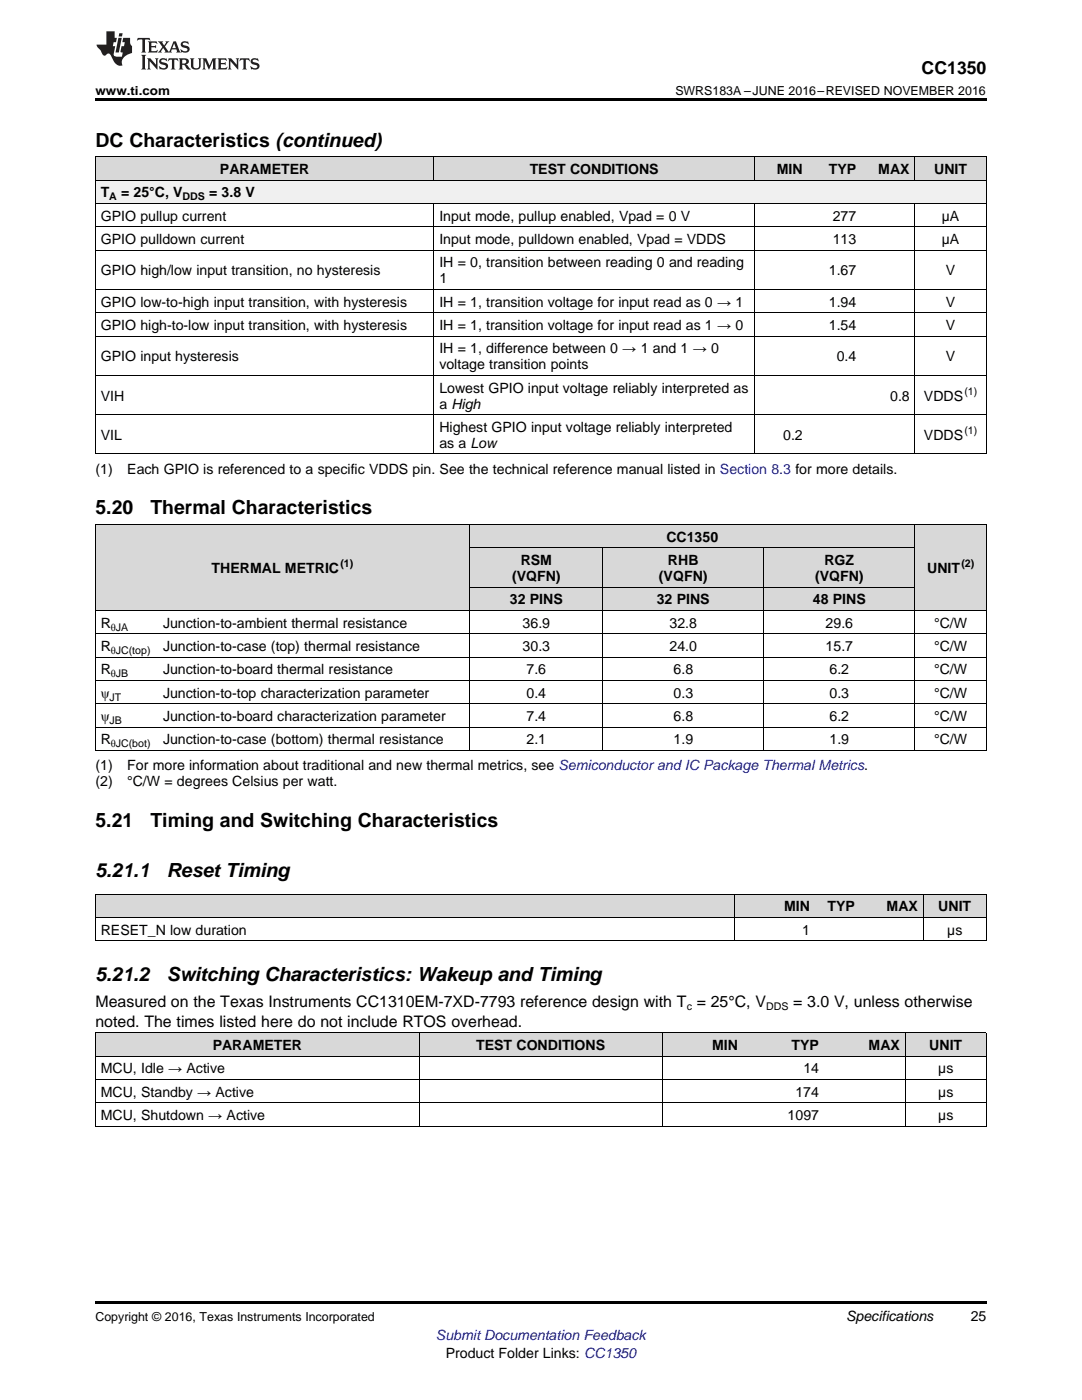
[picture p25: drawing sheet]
<svg xmlns="http://www.w3.org/2000/svg" width="216mm" height="279mm" viewBox="0 0 216 279" stroke-linecap="round" stroke-linejoin="round" font-family="sans-serif">
<defs><g id="words">
<g font-size="3.9">
<text x="19" y="29.3">DC Characteristics (continued)</text>
<text x="19" y="102.6">5.20</text>
<text x="30" y="102.6">Thermal Characteristics</text>
<text x="19" y="165">5.21</text>
<text x="30" y="165">Timing and Switching Characteristics</text>
<text x="19" y="175.1">5.21.1</text>
<text x="33.3" y="175.1">Reset Timing</text>
<text x="19" y="195.9">5.21.2</text>
<text x="33.3" y="195.9">Switching Characteristics: Wakeup and Timing</text>
</g>
<text font-size="3.5" x="183.9" y="14.8">CC1350</text>
<g font-size="3.2">
<text x="19" y="201">Measured on the Texas Instruments CC1310EM-7XD-7793 reference design with T = 25°C, V</text>
<text x="158.3" y="201">= 3.0 V, unless otherwise</text>
<text x="19" y="204.9">noted. The times listed here do not include RTOS overhead.</text>
</g>
<g font-size="2.8">
<text x="43.9" y="34.7">PARAMETER</text>
<text x="105.7" y="34.7">TEST CONDITIONS</text>
<text x="155" y="34.7">MIN</text>
<text x="165.4" y="34.7">TYP</text>
<text x="175.3" y="34.7">MAX</text>
<text x="186.4" y="34.7">UNIT</text>
<text x="20.1" y="39.4">T</text>
<text x="24.2" y="39.4">= 25°C, V</text>
<text x="41.7" y="39.4">= 3.8 V</text>
<text x="20.1" y="44.1">GPIO pullup current</text>
<text x="87.7" y="44.1">Input mode, pullup enabled, Vpad = 0 V</text>
<text x="166.2" y="44.1">277</text>
<text x="187.9" y="44.1">µA</text>
<text x="20.1" y="48.7">GPIO pulldown current</text>
<text x="87.7" y="48.7">Input mode, pulldown enabled, Vpad = VDDS</text>
<text x="87.7" y="53.4">IH = 0, transition between reading 0 and reading</text>
<text x="166.2" y="48.7">113</text>
<text x="187.9" y="48.7">µA</text>
<text x="20.1" y="55">GPIO high/low input transition, no hysteresis</text>
<text x="87.7" y="56.6">1</text>
<text x="165.4" y="55">1.67</text>
<text x="188.7" y="55">V</text>
<text x="20.1" y="61.2">GPIO low-to-high input transition, with hysteresis</text>
<text x="20.1" y="65.9">GPIO high-to-low input transition, with hysteresis</text>
<text x="87.7" y="61.2">IH = 1, transition voltage for input read as 0 → 1</text>
<text x="87.7" y="65.9">IH = 1, transition voltage for input read as 1 → 0</text>
<text x="165.4" y="61.2">1.94</text>
<text x="165.4" y="65.9">1.54</text>
<text x="188.7" y="61.2">V</text>
<text x="188.7" y="65.9">V</text>
<text x="87.7" y="70.5">IH = 1, difference between 0 → 1 and 1 → 0</text>
<text x="20.1" y="72.1">GPIO input hysteresis</text>
<text x="87.7" y="73.7">voltage transition points</text>
<text x="167" y="72.1">0.4</text>
<text x="188.7" y="72.1">V</text>
<text x="20.1" y="79.9">VIH</text>
<text x="87.7" y="78.4">Lowest GPIO input voltage reliably interpreted as</text>
<text x="87.7" y="81.5">a High</text>
<text x="177.6" y="79.9">0.8</text>
<text x="184.4" y="79.9">VDDS</text>
<text x="20.1" y="87.8">VIL</text>
<text x="87.7" y="86.2">Highest GPIO input voltage reliably interpreted</text>
<text x="87.7" y="89.4">as a Low</text>
<text x="156.3" y="87.8">0.2</text>
<text x="184.4" y="87.8">VDDS</text>
<text x="19" y="94.5">(1)</text>
<text x="25.4" y="94.5">Each GPIO is referenced to a specific VDDS pin. See the technical reference manual listed in Section 8.3 for more details.</text>
<text x="103.9" y="112.8">RSM</text>
<text x="133" y="108.1">CC1350</text>
<text x="133.3" y="112.8">RHB</text>
<text x="164.5" y="112.8">RGZ</text>
<text x="42.2" y="114.4">THERMAL METRIC</text>
<text x="102.2" y="116">(VQFN)</text>
<text x="131.5" y="116">(VQFN)</text>
<text x="162.6" y="116">(VQFN)</text>
<text x="185" y="114.4">UNIT</text>
<text x="20.1" y="125.3">R</text>
<text x="32.5" y="125.3">Junction-to-ambient thermal resistance</text>
<text x="101.7" y="120.6">32 PINS</text>
<text x="104.3" y="125.3">36.9</text>
<text x="131.1" y="120.6">32 PINS</text>
<text x="133.6" y="125.3">32.8</text>
<text x="162.2" y="120.6">48 PINS</text>
<text x="164.7" y="125.3">29.6</text>
<text x="186.4" y="125.3">°C/W</text>
<text x="20.1" y="129.9">R</text>
<text x="32.5" y="129.9">Junction-to-case (top) thermal resistance</text>
<text x="104.3" y="129.9">30.3</text>
<text x="133.6" y="129.9">24.0</text>
<text x="164.7" y="129.9">15.7</text>
<text x="186.4" y="129.9">°C/W</text>
<text x="20.1" y="134.6">R</text>
<text x="32.5" y="134.6">Junction-to-board thermal resistance</text>
<text x="105.1" y="134.6">7.6</text>
<text x="134.4" y="134.6">6.8</text>
<text x="165.5" y="134.6">6.2</text>
<text x="186.4" y="134.6">°C/W</text>
<text x="20.1" y="139.2">ψ</text>
<text x="20.1" y="143.9">ψ</text>
<text x="32.5" y="139.2">Junction-to-top characterization parameter</text>
<text x="32.5" y="143.9">Junction-to-board characterization parameter</text>
<text x="105.1" y="139.2">0.4</text>
<text x="105.1" y="143.9">7.4</text>
<text x="134.4" y="139.2">0.3</text>
<text x="134.4" y="143.9">6.8</text>
<text x="165.5" y="139.2">0.3</text>
<text x="165.5" y="143.9">6.2</text>
<text x="186.4" y="139.2">°C/W</text>
<text x="186.4" y="143.9">°C/W</text>
<text x="20.1" y="148.6">R</text>
<text x="32.5" y="148.6">Junction-to-case (bottom) thermal resistance</text>
<text x="105.1" y="148.6">2.1</text>
<text x="134.4" y="148.6">1.9</text>
<text x="165.5" y="148.6">1.9</text>
<text x="186.4" y="148.6">°C/W</text>
<text x="19" y="153.7">(1)</text>
<text x="25.4" y="153.7">For more information about traditional and new thermal metrics, see Semiconductor and IC Package Thermal Metrics.</text>
<text x="19" y="156.9">(2)</text>
<text x="25.4" y="156.9">°C/W = degrees Celsius per watt.</text>
<text x="156.5" y="181.9">MIN</text>
<text x="165.1" y="181.9">TYP</text>
<text x="176.9" y="181.9">MAX</text>
<text x="187.2" y="181.9">UNIT</text>
<text x="20.1" y="186.5">RESET_N low duration</text>
<text x="160.1" y="186.5">1</text>
<text x="189" y="186.5">µs</text>
<text x="42.4" y="209.5">PARAMETER</text>
<text x="95" y="209.5">TEST CONDITIONS</text>
<text x="142.1" y="209.5">MIN</text>
<text x="157.9" y="209.5">TYP</text>
<text x="173.3" y="209.5">MAX</text>
<text x="185.4" y="209.5">UNIT</text>
<text x="20.1" y="214.2">MCU, Idle → Active</text>
<text x="160.3" y="214.2">14</text>
<text x="187.2" y="214.2">µs</text>
<text x="20.1" y="218.9">MCU, Standby → Active</text>
<text x="158.7" y="218.9">174</text>
<text x="187.2" y="218.9">µs</text>
<text x="20.1" y="223.5">MCU, Shutdown → Active</text>
<text x="157.2" y="223.5">1097</text>
<text x="187.2" y="223.5">µs</text>
<text x="168.8" y="263.6">Specifications</text>
<text x="193.7" y="263.6">25</text>
<text x="88.9" y="270.9">Product Folder Links: CC1350</text>
</g>
<text font-size="2.8" fill="#00f" x="87" y="267.4">Submit Documentation Feedback</text>
<g font-size="2.5">
<text x="19" y="19">www.ti.com</text>
<text x="134.8" y="19">SWRS183A –JUNE 2016–REVISED NOVEMBER 2016</text>
<text x="19" y="263.6">Copyright © 2016, Texas Instruments Incorporated</text>
</g>
<g font-size="2.1">
<text x="21.8" y="40">A</text>
<text x="36.4" y="40">DDS</text>
<text x="192.4" y="78.8">(1)</text>
<text x="192.4" y="86.6">(1)</text>
<text x="67.9" y="113.2">(1)</text>
<text x="191.8" y="113.2">(2)</text>
<text x="22.1" y="125.8">θJA</text>
<text x="22.1" y="130.5">θJC(top)</text>
<text x="22.1" y="135.1">θJB</text>
<text x="21.9" y="139.8">JT</text>
<text x="21.9" y="144.5">JB</text>
<text x="22.1" y="149.1">θJC(bot)</text>
<text x="137" y="201.6">c</text>
<text x="152.9" y="201.6">DDS</text>
</g>
</g></defs>
<g fill="#d8d8d8">
<path d="M19 206.2h16.2v4.6h-16.2z"/>
<path d="M35.2 206.2h48.5v4.6h-48.5z"/>
<path d="M83.7 206.2h48.5v4.6h-48.5z"/>
<path d="M132.2 206.2h16.1v4.6h-16.1z"/>
<path d="M148.3 206.2h16.2v4.6h-16.2z"/>
<path d="M164.5 206.2h16.2v4.6h-16.2z"/>
<path d="M180.7 206.2h16.1v4.6h-16.1z"/>
<path d="M19 178.5h37.8v4.7h-37.8z"/>
<path d="M56.8 178.5h89.7v4.7h-89.7z"/>
<path d="M146.5 178.5h16.2v4.7h-16.2z"/>
<path d="M162.7 178.5h9v4.7h-9z"/>
<path d="M171.7 178.5h12.6v4.7h-12.6z"/>
<path d="M184.3 178.5h12.5v4.7h-12.5z"/>
<path d="M19 104.7h12.5v17.2h-12.5z"/>
<path d="M31.5 104.7h62.2v17.2h-62.2z"/>
<path d="M182.6 104.7h14.2v17.2h-14.2z"/>
<path d="M93.7 117.2h26.7v4.7h-26.7z"/>
<path d="M120.4 117.2h1.8v4.7h-1.8z"/>
<path d="M122.2 117.2h14.2v4.7h-14.2z"/>
<path d="M136.4 117.2h16v4.7h-16z"/>
<path d="M152.4 117.2h10.7v4.7h-10.7z"/>
<path d="M163.1 117.2h19.5v4.7h-19.5z"/>
<path d="M93.7 109.4h26.7v7.8h-26.7z"/>
<path d="M120.4 109.4h1.8v7.8h-1.8z"/>
<path d="M122.2 109.4h14.2v7.8h-14.2z"/>
<path d="M136.4 109.4h16v7.8h-16z"/>
<path d="M152.4 109.4h10.7v7.8h-10.7z"/>
<path d="M163.1 109.4h19.5v7.8h-19.5z"/>
<path d="M93.7 104.7h26.7v4.7h-26.7z"/>
<path d="M120.4 104.7h1.8v4.7h-1.8z"/>
<path d="M122.2 104.7h14.2v4.7h-14.2z"/>
<path d="M136.4 104.7h16v4.7h-16z"/>
<path d="M152.4 104.7h10.7v4.7h-10.7z"/>
<path d="M163.1 104.7h19.5v4.7h-19.5z"/>
</g>
<g fill="#f0f0f0">
<path d="M19 36h67.6v4.7h-67.6z"/>
<path d="M86.6 36h64v4.7h-64z"/>
<path d="M150.6 36h10.7v4.7h-10.7z"/>
<path d="M161.3 36h10.6v4.7h-10.6z"/>
<path d="M171.9 36h10.7v4.7h-10.7z"/>
<path d="M182.6 36h14.2v4.7h-14.2z"/>
</g>
<g fill="#d8d8d8">
<path d="M19 31.4h67.6v4.6h-67.6z"/>
<path d="M86.6 31.4h64v4.6h-64z"/>
<path d="M150.6 31.4h10.7v4.6h-10.7z"/>
<path d="M161.3 31.4h10.6v4.6h-10.6z"/>
<path d="M171.9 31.4h10.7v4.6h-10.7z"/>
<path d="M182.6 31.4h14.2v4.6h-14.2z"/>
</g>
<path d="M19 19.5h177.8v.5h-177.8zM19 259.7h177.8v.5h-177.8z" fill="#000"/>
<g fill="none" stroke="#000" stroke-width=".2">
<path d="M19 36h177.8M19 31.3h177.8M19.1 31.4v59.2M86.6 31.4v4.6M150.5 31.4v4.6M182.5 31.4v4.6M196.8 31.4v59.2M19 57.8h177.8M19 49.9h177.8M19 45.3h177.8M19 40.6h177.8M86.6 40.7v49.9"/>
<path d="M150.5 40.7v49.9M182.5 40.7v49.9M19 74.9h177.8M19 67.1h177.8M19 62.4h177.8M19 90.6h177.8M19 82.7h177.8M19 104.7h177.8M19.1 104.7v45.1M93.6 104.7v45.1M93.7 117.2h88.9M93.7 109.3h88.9"/>
<path d="M120.3 109.4v40.4M152.3 109.4v40.4M182.5 104.7v45.1M196.8 104.7v45.1M19 135.8h177.8M19 131.1h177.8M19 126.5h177.8M19 121.8h177.8M19 149.8h177.8M19 145.1h177.8M19 140.5h177.8M19 178.5h177.8"/>
<path d="M19.1 178.5v9.3M146.5 178.5v9.3M184.2 178.5v9.3M196.8 178.5v9.3M19 187.8h177.8M19 183.1h177.8M19 215.4h177.8M19 210.8h177.8M19 206.1h177.8M19.1 206.2v18.6M83.6 206.2v18.6M132.1 206.2v18.6"/>
<path d="M180.6 206.2v18.6M196.8 206.2v18.6M19 224.7h177.8M19 220.1h177.8"/>
</g>
<g fill="#231f20">
<path d="M27.5 7.6l-.1 .5 .4-.2h.6v.1v2.1l-.2 .4h1l-.3-.4v-2.1l.1-.1h.5l.5 .2-.2-.5zM29.5 8.3l.2 .3v1.5l-.2 .4h1.8l.2-.6a1.04 1.04 0 0 1-1.3 .2v-.7h.6l.3 .2v-.6l-.3 .2h-.6v-.6l.8-.1 .4 .3-.2-.5zM31.5 8.3l.9 1.1-.9 1.1h.8l-.2-.2 .5-.7 .4 .7-.2 .2h1.5l-.1-.2 .1-.4h.9l.1 .4-.2 .2h1l-.3-.3-.7-1.9h-.5l-.9 2-.8-1 .9-1h-.8l.1 .3-.3 .5-.4-.6 .2-.2zM34.7 8.6l.4 1h-.7zM36.3 8.4a.63 .63 0 0 0-.2 .7 .63 .63 0 0 0 .6 .4l.6 .2 .1 .2a.75 .75 0 0 1-.7 .4 .75 .75 0 0 1-.6-.5l.1 .7 .1-.1a1.11 1.11 0 0 0 1.5-.6 1.13 1.13 0 0 0-1.2-.8l-.1-.4a1.04 1.04 0 0 1 1.2 .2l-.2-.5-.1 .1-.5-.2zM28.2 10.9l.2 .4v2.2l-.2 .4h1l-.3-.4v-2.2l.3-.4zM29.3 11.6l.3 .4v1.5l-.3 .4h.8l-.2-.4v-1.3l1.5 1.7v-1.9l.2-.4h-.7l.2 .4v.9l-1.1-1.3zM32 11.8a.62 .62 0 0 0-.2 .7 .62 .62 0 0 0 .6 .4l.6 .1 .1 .3a.76 .76 0 0 1-.7 .3 .76 .76 0 0 1-.6-.4l.1 .7 .1-.1a1.11 1.11 0 0 0 1.5-.6 1.13 1.13 0 0 0-1.2-.8l-.1-.4a1.04 1.04 0 0 1 1.2 .2l-.2-.6-.1 .1-.5-.1zM33.7 11.6l-.2 .6a.61 .61 0 0 1 .8-.3v1.6l-.2 .4h.9l-.2-.4v-1.6a.63 .63 0 0 1 .8 .3l-.2-.6zM35.6 11.6l.3 .4v1.5l-.3 .4h1l-.2-.2v-.8l.5 .2a.76 .76 0 0 0 1.2 .7l-1-1a.58 .58 0 0 0 .6-.5 .58 .58 0 0 0-.5-.6zM36.4 11.9h.1a.45 .45 0 0 1 .5 .1 .45 .45 0 0 1 .1 .5l-.7 .2zM37.9 11.6l.2 .2a2.17 2.17 0 0 0 .3 1.9 .99 .99 0 0 0 1.6-.6v-1.1l.2-.4h-.7l.2 .2a1.92 1.92 0 0 1-.2 1.8 .6 .6 0 0 1-.9-.5v-1.1l.2-.4zM40.4 11.6l.2 .4v1.5l-.2 .4h.7l-.2-.4v-1.4l.8 1.8 .8-1.8v1.4l-.2 .4h.9l-.2-.4v-1.5l.2-.4h-.8l-.6 1.5-.6-1.5zM43.4 11.6l.2 .4v1.5l-.2 .4h1.8l.2-.6a1.04 1.04 0 0 1-1.3 .1v-.6h.5l.4 .2v-.6l-.4 .2h-.5v-.7h.8l.3 .3-.1-.6zM45.5 11.6l.2 .4v1.5l-.2 .4h.7l-.2-.4v-1.3l1.5 1.7v-1.9l.2-.4h-.7l.2 .4v.9l-1.1-1.3zM47.9 11.6l-.1 .6a.61 .61 0 0 1 .8-.3v1.6l-.3 .4h1l-.3-.4 .1-1.6a.63 .63 0 0 1 .7 .3l-.1-.6zM50.2 11.8a.62 .62 0 0 0-.2 .7 .62 .62 0 0 0 .6 .4l.6 .1 .2 .3a.76 .76 0 0 1-.8 .3 .76 .76 0 0 1-.6-.4l.1 .7 .2-.1a1.11 1.11 0 0 0 1.5-.6 1.13 1.13 0 0 0-1.3-.8l-.1-.4a1.04 1.04 0 0 1 1.2 .2l-.1-.6-.2 .1-.5-.1z"/>
<path d="M21.2 6.3v2.6h-1.9l.1 .4 .7 .9a.91 .91 0 0 0 1 .8 .56 .56 0 0 1 .5-.3 .56 .56 0 0 1 .5 .3l.4 .8a1.53 1.53 0 0 0 1.9 1.2 1.54 1.54 0 0 1 1-2.1l.9-.3v-1.4a1.52 1.52 0 0 1-.3-1.6h-1.4l-.2 .8h.5l-.2 .8h-.4l-.2 1v.2l.4 .1-.2 .8a1.93 1.93 0 0 1-1.6-.3l.3-1.8h-.5l.2-.8h.4l.2-.8h-.4v-1.3zM23.6 7.6l-.6 2.9h.7l.6-2.9zM23.8 6.6l-.1 .7h.6l.2-.7z"/>
</g>
<use href="#words"/>
</svg>
